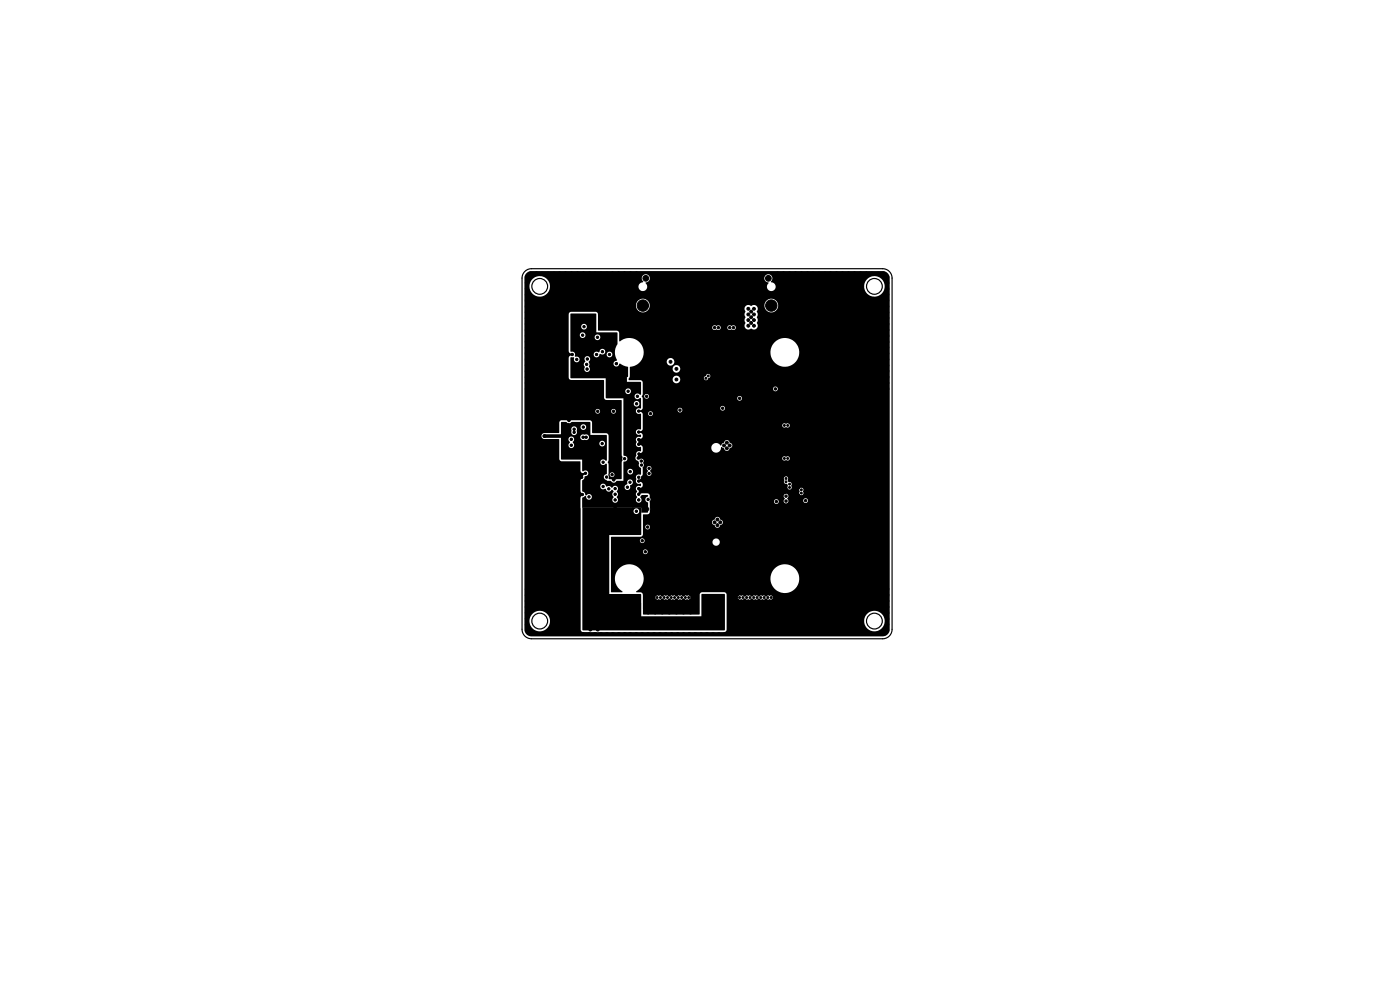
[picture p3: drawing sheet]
<svg xmlns="http://www.w3.org/2000/svg" width="297mm" height="210mm" viewBox="0 0 297 210" stroke-linecap="round" stroke-linejoin="round" font-family="sans-serif">
<g fill="#000" stroke="#000" stroke-width=".21">
<circle cx="111.8" cy="58.7" r=".3"/>
<circle cx="112.5" cy="58" r=".3"/>
<circle cx="113.7" cy="58" r=".3"/>
<circle cx="115" cy="58" r=".3"/>
<circle cx="116.2" cy="58" r=".3"/>
<circle cx="117.5" cy="58" r=".3"/>
<circle cx="118.7" cy="58" r=".3"/>
<circle cx="120" cy="58" r=".3"/>
<circle cx="121.2" cy="58" r=".3"/>
<circle cx="122.5" cy="58" r=".3"/>
<circle cx="123.7" cy="58" r=".3"/>
<circle cx="125" cy="58" r=".3"/>
<circle cx="126.2" cy="58" r=".3"/>
<circle cx="127.5" cy="58" r=".3"/>
<circle cx="128.7" cy="58" r=".3"/>
<circle cx="130" cy="58" r=".3"/>
<circle cx="131.2" cy="58" r=".3"/>
<circle cx="132.5" cy="58" r=".3"/>
<circle cx="133.7" cy="58" r=".3"/>
<circle cx="135" cy="58" r=".3"/>
<circle cx="137" cy="59" r=".6"/>
<circle cx="142" cy="58.4" r=".25"/>
<circle cx="142.8" cy="58.4" r=".25"/>
<circle cx="145.2" cy="58.4" r=".25"/>
<circle cx="146" cy="58.4" r=".25"/>
<circle cx="148.4" cy="58.4" r=".25"/>
<circle cx="149.2" cy="58.4" r=".25"/>
<circle cx="151.6" cy="58.4" r=".25"/>
<circle cx="152.4" cy="58.4" r=".25"/>
<circle cx="154.8" cy="58.4" r=".25"/>
<circle cx="155.6" cy="58.4" r=".25"/>
<circle cx="163" cy="59" r=".6"/>
<circle cx="165" cy="58" r=".3"/>
<circle cx="166.2" cy="58" r=".3"/>
<circle cx="167.5" cy="58" r=".3"/>
<circle cx="168.7" cy="58" r=".3"/>
<circle cx="170" cy="58" r=".3"/>
<circle cx="171.2" cy="58" r=".3"/>
<circle cx="172.5" cy="58" r=".3"/>
<circle cx="173.7" cy="58" r=".3"/>
<circle cx="175" cy="58" r=".3"/>
<circle cx="176.2" cy="58" r=".3"/>
<circle cx="177.5" cy="58" r=".3"/>
<circle cx="178.7" cy="58" r=".3"/>
<circle cx="180" cy="58" r=".3"/>
<circle cx="181.2" cy="58" r=".3"/>
<circle cx="182.5" cy="58" r=".3"/>
<circle cx="183.7" cy="58" r=".3"/>
<circle cx="185" cy="58" r=".3"/>
<circle cx="186.2" cy="58" r=".3"/>
<circle cx="187.5" cy="58" r=".3"/>
<circle cx="188.3" cy="58.7" r=".31"/>
<circle cx="111.7" cy="70" r=".3"/>
<circle cx="111.7" cy="60" r=".3"/>
<circle cx="111.7" cy="65" r=".3"/>
<circle cx="111.7" cy="78.8" r=".3"/>
<circle cx="111.7" cy="68.8" r=".3"/>
<circle cx="111.7" cy="73.8" r=".3"/>
<circle cx="111.7" cy="80" r=".3"/>
<circle cx="111.7" cy="75" r=".3"/>
<circle cx="111.8" cy="63.7" r=".3"/>
<circle cx="111.8" cy="66.3" r=".3"/>
<circle cx="111.8" cy="71.3" r=".3"/>
<circle cx="111.8" cy="77.5" r=".3"/>
<circle cx="111.8" cy="61.3" r=".3"/>
<circle cx="111.8" cy="76.3" r=".3"/>
<circle cx="111.8" cy="67.5" r=".31"/>
<circle cx="111.8" cy="72.5" r=".31"/>
<circle cx="111.8" cy="62.5" r=".31"/>
<circle cx="121.4" cy="75.2" r=".25"/>
<circle cx="121.7" cy="77.3" r=".3"/>
<circle cx="122" cy="71.1" r=".3"/>
<circle cx="122.3" cy="76.3" r=".25"/>
<circle cx="122.8" cy="67.5" r=".31"/>
<circle cx="123.6" cy="71.1" r=".25"/>
<circle cx="123.9" cy="69.3" r=".25"/>
<circle cx="124.4" cy="77.3" r=".25"/>
<circle cx="124.5" cy="78.3" r=".25"/>
<circle cx="124.6" cy="76.1" r=".25"/>
<circle cx="126.5" cy="75.2" r=".25"/>
<circle cx="126.7" cy="71.6" r=".25"/>
<circle cx="127.8" cy="74.6" r=".25"/>
<circle cx="128.1" cy="71.1" r=".3"/>
<circle cx="129.3" cy="68.8" r=".25"/>
<circle cx="129.3" cy="75.2" r=".25"/>
<circle cx="130.8" cy="77.1" r=".25"/>
<circle cx="131.8" cy="79.1" r=".3"/>
<circle cx="136.4" cy="64.8" r="1.21"/>
<circle cx="138.6" cy="79" r=".25"/>
<circle cx="139.2" cy="79.5" r=".25"/>
<circle cx="139.2" cy="78.4" r=".25"/>
<circle cx="140.3" cy="76.9" r=".25"/>
<circle cx="140.4" cy="63" r=".25"/>
<circle cx="141.2" cy="63" r=".25"/>
<circle cx="142.3" cy="76.8" r=".3"/>
<circle cx="143.5" cy="78.3" r=".3"/>
<circle cx="143.6" cy="63" r=".25"/>
<circle cx="144.4" cy="63" r=".25"/>
<circle cx="145" cy="73.2" r=".25"/>
<circle cx="145" cy="72" r=".25"/>
<circle cx="145.8" cy="72.6" r=".25"/>
<circle cx="145.8" cy="73.8" r=".25"/>
<circle cx="146.6" cy="73.2" r=".25"/>
<circle cx="146.8" cy="63" r=".25"/>
<circle cx="147.6" cy="71.2" r=".25"/>
<circle cx="147.6" cy="63" r=".25"/>
<circle cx="150" cy="63" r=".25"/>
<circle cx="150.2" cy="79.8" r=".2"/>
<circle cx="150.3" cy="79" r=".2"/>
<circle cx="150.8" cy="79.2" r=".2"/>
<circle cx="150.8" cy="63" r=".25"/>
<circle cx="151" cy="79.7" r=".2"/>
<circle cx="151.6" cy="69.5" r=".25"/>
<circle cx="152.4" cy="69.5" r=".25"/>
<circle cx="153.2" cy="63" r=".25"/>
<circle cx="154" cy="63" r=".25"/>
<circle cx="154.8" cy="69.5" r=".25"/>
<circle cx="155.6" cy="69.5" r=".25"/>
<circle cx="156.4" cy="63" r=".25"/>
<circle cx="157.2" cy="63" r=".25"/>
<circle cx="158.7" cy="66.7" r=".3"/>
<circle cx="158.7" cy="67.9" r=".31"/>
<circle cx="158.7" cy="69.1" r=".31"/>
<circle cx="158.8" cy="65.5" r=".31"/>
<circle cx="159.3" cy="67.3" r=".3"/>
<circle cx="159.3" cy="66.1" r=".31"/>
<circle cx="159.3" cy="68.5" r=".31"/>
<circle cx="159.6" cy="63" r=".25"/>
<circle cx="159.9" cy="66.7" r=".3"/>
<circle cx="160" cy="69.1" r=".3"/>
<circle cx="160" cy="67.9" r=".3"/>
<circle cx="160" cy="65.5" r=".3"/>
<circle cx="163.6" cy="64.8" r="1.2"/>
<circle cx="188.2" cy="80" r=".3"/>
<circle cx="188.2" cy="60" r=".3"/>
<circle cx="188.2" cy="65" r=".3"/>
<circle cx="188.2" cy="73.8" r=".3"/>
<circle cx="188.2" cy="75" r=".3"/>
<circle cx="188.2" cy="78.8" r=".3"/>
<circle cx="188.2" cy="70" r=".3"/>
<circle cx="188.2" cy="68.8" r=".3"/>
<circle cx="188.3" cy="63.7" r=".31"/>
<circle cx="188.3" cy="76.3" r=".31"/>
<circle cx="188.3" cy="61.3" r=".31"/>
<circle cx="188.3" cy="71.3" r=".31"/>
<circle cx="188.3" cy="77.5" r=".31"/>
<circle cx="188.3" cy="66.3" r=".31"/>
<circle cx="188.3" cy="67.5" r=".31"/>
<circle cx="188.3" cy="72.5" r=".31"/>
<circle cx="188.3" cy="62.5" r=".31"/>
<circle cx="111.8" cy="81.3" r=".3"/>
<circle cx="111.8" cy="82.5" r=".3"/>
<circle cx="115.5" cy="92.5" r=".3"/>
<circle cx="120.6" cy="90.2" r=".3"/>
<circle cx="120.7" cy="89.2" r=".25"/>
<circle cx="121.2" cy="93.2" r=".25"/>
<circle cx="121.2" cy="94.4" r=".25"/>
<circle cx="121.8" cy="91" r=".25"/>
<circle cx="121.8" cy="91.7" r=".25"/>
<circle cx="122.9" cy="95.4" r=".3"/>
<circle cx="123.4" cy="88.4" r=".25"/>
<circle cx="123.7" cy="92.7" r=".25"/>
<circle cx="123.7" cy="90.6" r=".25"/>
<circle cx="124.1" cy="88.5" r=".25"/>
<circle cx="124.4" cy="92.7" r=".25"/>
<circle cx="126.8" cy="87.3" r=".25"/>
<circle cx="127.8" cy="94.1" r=".25"/>
<circle cx="128" cy="98" r=".25"/>
<circle cx="130.1" cy="87.3" r=".25"/>
<circle cx="130.4" cy="88.3" r=".25"/>
<circle cx="130.5" cy="95.7" r=".25"/>
<circle cx="130.5" cy="93.3" r=".25"/>
<circle cx="130.5" cy="94.4" r=".25"/>
<circle cx="130.5" cy="97.5" r=".25"/>
<circle cx="130.5" cy="99.4" r=".25"/>
<circle cx="130.5" cy="92" r=".25"/>
<circle cx="132.5" cy="97.3" r=".25"/>
<circle cx="133.3" cy="83" r=".25"/>
<circle cx="133.4" cy="89.6" r=".25"/>
<circle cx="133.4" cy="90.4" r=".25"/>
<circle cx="135.1" cy="85.6" r=".25"/>
<circle cx="135.2" cy="84.1" r=".25"/>
<circle cx="135.4" cy="97.1" r=".25"/>
<circle cx="135.5" cy="87.2" r=".25"/>
<circle cx="135.5" cy="91.7" r=".25"/>
<circle cx="135.5" cy="93.3" r=".25"/>
<circle cx="135.5" cy="94.3" r=".25"/>
<circle cx="135.5" cy="96.3" r=".25"/>
<circle cx="136.1" cy="97.8" r=".25"/>
<circle cx="136.1" cy="98.7" r=".25"/>
<circle cx="137.2" cy="84.1" r=".25"/>
<circle cx="137.7" cy="99.3" r=".25"/>
<circle cx="138" cy="87.7" r=".25"/>
<circle cx="138.6" cy="80" r=".25"/>
<circle cx="139.2" cy="80.6" r=".25"/>
<circle cx="141.1" cy="84.3" r=".25"/>
<circle cx="141.1" cy="85.1" r=".25"/>
<circle cx="143.5" cy="80.5" r=".3"/>
<circle cx="144.2" cy="87" r=".25"/>
<circle cx="144.8" cy="95.2" r=".25"/>
<circle cx="147.1" cy="81.5" r=".25"/>
<circle cx="147.9" cy="93.3" r=".3"/>
<circle cx="148" cy="96.5" r=".25"/>
<circle cx="148" cy="95.7" r=".25"/>
<circle cx="149" cy="80.3" r=".2"/>
<circle cx="149.2" cy="80.7" r=".2"/>
<circle cx="149.3" cy="84.4" r=".3"/>
<circle cx="149.6" cy="95" r=".3"/>
<circle cx="149.7" cy="81" r=".2"/>
<circle cx="149.8" cy="80.2" r=".2"/>
<circle cx="149.8" cy="92.3" r=".31"/>
<circle cx="152" cy="92.5" r=".3"/>
<circle cx="152.1" cy="84.4" r=".3"/>
<circle cx="153.3" cy="86.6" r=".25"/>
<circle cx="153.6" cy="94.5" r=".3"/>
<circle cx="154.2" cy="95.1" r=".3"/>
<circle cx="154.2" cy="93.9" r=".31"/>
<circle cx="154.8" cy="94.5" r=".31"/>
<circle cx="156" cy="89.2" r=".25"/>
<circle cx="156.3" cy="91.8" r=".31"/>
<circle cx="156.9" cy="84.5" r=".25"/>
<circle cx="157" cy="90.4" r=".25"/>
<circle cx="158" cy="89.2" r=".25"/>
<circle cx="162.8" cy="89.2" r=".25"/>
<circle cx="163.8" cy="90.5" r=".25"/>
<circle cx="164" cy="98.8" r=".25"/>
<circle cx="164.2" cy="86.6" r=".25"/>
<circle cx="164.5" cy="95.2" r=".25"/>
<circle cx="164.5" cy="91.8" r=".25"/>
<circle cx="164.5" cy="92.8" r=".25"/>
<circle cx="164.5" cy="82.5" r=".25"/>
<circle cx="164.5" cy="94" r=".25"/>
<circle cx="164.5" cy="88" r=".25"/>
<circle cx="166.2" cy="89.3" r=".2"/>
<circle cx="166.2" cy="96.2" r=".2"/>
<circle cx="166.4" cy="90.3" r=".2"/>
<circle cx="166.4" cy="97.3" r=".2"/>
<circle cx="167.1" cy="90.2" r=".2"/>
<circle cx="167.1" cy="97.2" r=".2"/>
<circle cx="167.3" cy="89.5" r=".2"/>
<circle cx="167.4" cy="98.5" r=".2"/>
<circle cx="167.5" cy="91" r=".2"/>
<circle cx="167.6" cy="99" r=".25"/>
<circle cx="169.5" cy="95.2" r=".25"/>
<circle cx="169.5" cy="91.7" r=".25"/>
<circle cx="169.5" cy="97.7" r=".25"/>
<circle cx="169.5" cy="92.8" r=".25"/>
<circle cx="169.5" cy="89.2" r=".25"/>
<circle cx="169.5" cy="90.4" r=".25"/>
<circle cx="169.5" cy="96.4" r=".25"/>
<circle cx="169.5" cy="94" r=".25"/>
<circle cx="169.5" cy="88" r=".25"/>
<circle cx="188.3" cy="82.5" r=".31"/>
<circle cx="188.3" cy="81.3" r=".31"/>
<circle cx="121.1" cy="104" r=".25"/>
<circle cx="121.1" cy="103.3" r=".25"/>
<circle cx="121.1" cy="102.5" r=".25"/>
<circle cx="122.1" cy="104.9" r=".25"/>
<circle cx="122.1" cy="101.6" r=".25"/>
<circle cx="123.4" cy="101.2" r=".25"/>
<circle cx="123.5" cy="104.9" r=".25"/>
<circle cx="124.2" cy="100.4" r=".25"/>
<circle cx="125" cy="105.4" r=".25"/>
<circle cx="125.9" cy="100.4" r=".31"/>
<circle cx="126" cy="106.4" r=".31"/>
<circle cx="127.9" cy="103.2" r=".25"/>
<circle cx="128.7" cy="101.2" r=".25"/>
<circle cx="129.1" cy="103.7" r=".25"/>
<circle cx="129.2" cy="106.3" r=".31"/>
<circle cx="129.2" cy="109.3" r=".31"/>
<circle cx="129.8" cy="110.4" r=".3"/>
<circle cx="129.8" cy="100.7" r=".25"/>
<circle cx="130.2" cy="101.8" r=".25"/>
<circle cx="130.5" cy="103.7" r=".25"/>
<circle cx="130.5" cy="104.9" r=".25"/>
<circle cx="130.5" cy="106" r=".25"/>
<circle cx="130.5" cy="107.5" r=".3"/>
<circle cx="131.8" cy="106.9" r=".31"/>
<circle cx="131.8" cy="108.3" r=".31"/>
<circle cx="133.1" cy="103.4" r=".25"/>
<circle cx="133.6" cy="102.3" r=".25"/>
<circle cx="133.7" cy="100" r=".25"/>
<circle cx="133.9" cy="109.3" r=".31"/>
<circle cx="134.3" cy="107.3" r=".3"/>
<circle cx="135" cy="108.4" r=".25"/>
<circle cx="135.5" cy="101.3" r=".25"/>
<circle cx="135.5" cy="103.7" r=".25"/>
<circle cx="135.5" cy="104.9" r=".25"/>
<circle cx="135.5" cy="106" r=".25"/>
<circle cx="135.5" cy="102" r=".25"/>
<circle cx="136.2" cy="114.7" r=".25"/>
<circle cx="136.9" cy="117.1" r=".25"/>
<circle cx="137.4" cy="108" r=".3"/>
<circle cx="137.4" cy="111.8" r=".25"/>
<circle cx="137.5" cy="106" r=".25"/>
<circle cx="137.7" cy="100.4" r=".25"/>
<circle cx="144.6" cy="101.2" r=".25"/>
<circle cx="144.8" cy="103.8" r=".25"/>
<circle cx="145" cy="105" r=".25"/>
<circle cx="145" cy="106" r=".25"/>
<circle cx="145" cy="114.8" r=".25"/>
<circle cx="145.2" cy="112.8" r=".25"/>
<circle cx="145.2" cy="113.8" r=".25"/>
<circle cx="145.4" cy="107" r=".25"/>
<circle cx="145.4" cy="108.6" r=".25"/>
<circle cx="145.4" cy="110.8" r=".25"/>
<circle cx="147.4" cy="117" r=".25"/>
<circle cx="147.8" cy="100" r=".25"/>
<circle cx="151.6" cy="110.8" r=".3"/>
<circle cx="152.2" cy="111.4" r=".3"/>
<circle cx="152.2" cy="110.2" r=".3"/>
<circle cx="152.8" cy="110.8" r=".3"/>
<circle cx="162.9" cy="101.5" r=".25"/>
<circle cx="164.6" cy="104" r=".25"/>
<circle cx="164.7" cy="106.4" r=".25"/>
<circle cx="166.2" cy="100" r=".25"/>
<circle cx="166.4" cy="100.8" r=".2"/>
<circle cx="166.5" cy="104.4" r=".25"/>
<circle cx="166.7" cy="103.8" r=".2"/>
<circle cx="166.7" cy="105.2" r=".25"/>
<circle cx="166.7" cy="106.3" r=".25"/>
<circle cx="166.8" cy="102.2" r=".2"/>
<circle cx="166.8" cy="101.5" r=".2"/>
<circle cx="167.5" cy="102.7" r=".2"/>
<circle cx="167.5" cy="103.4" r=".2"/>
<circle cx="167.5" cy="104.2" r=".2"/>
<circle cx="167.5" cy="101.2" r=".2"/>
<circle cx="167.7" cy="104.8" r=".25"/>
<circle cx="169.4" cy="105" r=".2"/>
<circle cx="169.4" cy="103.5" r=".2"/>
<circle cx="169.4" cy="100.2" r=".25"/>
<circle cx="169.5" cy="102.7" r=".25"/>
<circle cx="169.5" cy="102" r=".25"/>
<circle cx="170" cy="103.1" r=".2"/>
<circle cx="170" cy="105.4" r=".2"/>
<circle cx="170" cy="104.6" r=".2"/>
<circle cx="170" cy="103.9" r=".2"/>
<circle cx="170.9" cy="106.2" r=".25"/>
<circle cx="173.8" cy="106.2" r=".25"/>
<circle cx="180.2" cy="105" r="2.9"/>
<circle cx="111.7" cy="132.5" r=".3"/>
<circle cx="111.7" cy="127.5" r=".3"/>
<circle cx="111.8" cy="126.2" r=".3"/>
<circle cx="111.8" cy="128.8" r=".3"/>
<circle cx="111.8" cy="133.8" r=".3"/>
<circle cx="111.8" cy="131.2" r=".3"/>
<circle cx="111.8" cy="125" r=".31"/>
<circle cx="111.8" cy="130" r=".31"/>
<circle cx="112.5" cy="134.5" r=".3"/>
<circle cx="113.7" cy="134.5" r=".3"/>
<circle cx="115" cy="134.5" r=".3"/>
<circle cx="116.2" cy="134.5" r=".3"/>
<circle cx="117.5" cy="134.5" r=".3"/>
<circle cx="118.7" cy="134.5" r=".3"/>
<circle cx="120" cy="134.5" r=".3"/>
<circle cx="121.2" cy="134.5" r=".3"/>
<circle cx="122.5" cy="134.5" r=".3"/>
<circle cx="123.7" cy="134.5" r=".3"/>
<circle cx="125" cy="134.5" r=".3"/>
<circle cx="125.2" cy="133.6" r=".3"/>
<circle cx="126.2" cy="134.5" r=".3"/>
<circle cx="126.8" cy="133.6" r=".3"/>
<circle cx="127.5" cy="134.5" r=".3"/>
<circle cx="128.7" cy="134.5" r=".3"/>
<circle cx="130" cy="134.5" r=".3"/>
<circle cx="131.2" cy="134.5" r=".3"/>
<circle cx="132.5" cy="134.5" r=".3"/>
<circle cx="133.7" cy="134.5" r=".3"/>
<circle cx="135" cy="134.5" r=".3"/>
<circle cx="135.5" cy="126.9" r=".31"/>
<circle cx="136.3" cy="134.5" r=".3"/>
<circle cx="137.5" cy="130" r=".25"/>
<circle cx="137.5" cy="134.5" r=".3"/>
<circle cx="138.7" cy="134.5" r=".3"/>
<circle cx="138.7" cy="126.8" r=".2"/>
<circle cx="139" cy="130" r=".25"/>
<circle cx="139" cy="127.2" r=".2"/>
<circle cx="139" cy="126.2" r=".2"/>
<circle cx="139.4" cy="126.7" r=".2"/>
<circle cx="140" cy="134.5" r=".3"/>
<circle cx="140.1" cy="126.7" r=".2"/>
<circle cx="140.5" cy="130" r=".25"/>
<circle cx="140.5" cy="126.2" r=".2"/>
<circle cx="140.5" cy="127.2" r=".2"/>
<circle cx="140.9" cy="126.7" r=".2"/>
<circle cx="141.3" cy="134.5" r=".3"/>
<circle cx="141.6" cy="126.7" r=".2"/>
<circle cx="142" cy="130" r=".25"/>
<circle cx="142" cy="127.2" r=".2"/>
<circle cx="142" cy="126.2" r=".2"/>
<circle cx="142.4" cy="126.7" r=".2"/>
<circle cx="142.5" cy="134.5" r=".3"/>
<circle cx="143.1" cy="126.7" r=".2"/>
<circle cx="143.5" cy="130" r=".25"/>
<circle cx="143.5" cy="127.2" r=".2"/>
<circle cx="143.5" cy="126.2" r=".2"/>
<circle cx="143.7" cy="134.5" r=".3"/>
<circle cx="143.9" cy="126.7" r=".2"/>
<circle cx="144.6" cy="126.7" r=".2"/>
<circle cx="145" cy="134.5" r=".3"/>
<circle cx="145" cy="130" r=".25"/>
<circle cx="145" cy="126.2" r=".2"/>
<circle cx="145" cy="127.2" r=".2"/>
<circle cx="145.4" cy="126.7" r=".2"/>
<circle cx="146.1" cy="126.7" r=".2"/>
<circle cx="146.3" cy="134.5" r=".3"/>
<circle cx="146.5" cy="130" r=".25"/>
<circle cx="146.5" cy="127.2" r=".2"/>
<circle cx="146.5" cy="126.2" r=".2"/>
<circle cx="146.7" cy="126.8" r=".2"/>
<circle cx="147.5" cy="134.5" r=".3"/>
<circle cx="148.7" cy="134.5" r=".3"/>
<circle cx="149.5" cy="126.6" r=".3"/>
<circle cx="150" cy="134.5" r=".3"/>
<circle cx="151.2" cy="134.5" r=".3"/>
<circle cx="152.5" cy="134.5" r=".3"/>
<circle cx="152.9" cy="127.2" r=".3"/>
<circle cx="153.7" cy="134.5" r=".3"/>
<circle cx="155" cy="134.5" r=".3"/>
<circle cx="155" cy="130" r=".25"/>
<circle cx="156.2" cy="126.8" r=".2"/>
<circle cx="156.2" cy="134.5" r=".3"/>
<circle cx="156.5" cy="130" r=".25"/>
<circle cx="156.5" cy="126.2" r=".2"/>
<circle cx="156.5" cy="127.2" r=".2"/>
<circle cx="156.9" cy="126.7" r=".2"/>
<circle cx="157.5" cy="134.5" r=".3"/>
<circle cx="157.6" cy="126.7" r=".2"/>
<circle cx="158" cy="130" r=".25"/>
<circle cx="158" cy="127.2" r=".2"/>
<circle cx="158" cy="126.2" r=".2"/>
<circle cx="158.4" cy="126.7" r=".2"/>
<circle cx="158.7" cy="134.5" r=".3"/>
<circle cx="159.1" cy="126.7" r=".2"/>
<circle cx="159.5" cy="130" r=".25"/>
<circle cx="159.5" cy="127.2" r=".2"/>
<circle cx="159.5" cy="126.2" r=".2"/>
<circle cx="159.9" cy="126.7" r=".2"/>
<circle cx="160" cy="134.5" r=".3"/>
<circle cx="160.6" cy="126.7" r=".2"/>
<circle cx="161" cy="130" r=".25"/>
<circle cx="161" cy="126.2" r=".2"/>
<circle cx="161" cy="127.2" r=".2"/>
<circle cx="161.3" cy="134.5" r=".3"/>
<circle cx="161.4" cy="126.7" r=".2"/>
<circle cx="162.1" cy="126.7" r=".2"/>
<circle cx="162.5" cy="134.5" r=".3"/>
<circle cx="162.5" cy="130" r=".25"/>
<circle cx="162.5" cy="127.2" r=".2"/>
<circle cx="162.5" cy="126.2" r=".2"/>
<circle cx="162.9" cy="126.7" r=".2"/>
<circle cx="163.6" cy="126.7" r=".2"/>
<circle cx="163.7" cy="134.5" r=".3"/>
<circle cx="164" cy="126.2" r=".2"/>
<circle cx="164" cy="127.2" r=".2"/>
<circle cx="164" cy="130" r=".25"/>
<circle cx="164.3" cy="126.8" r=".2"/>
<circle cx="165" cy="134.5" r=".3"/>
<circle cx="166.2" cy="134.5" r=".3"/>
<circle cx="167.5" cy="134.5" r=".3"/>
<circle cx="168.7" cy="134.5" r=".3"/>
<circle cx="170" cy="134.5" r=".3"/>
<circle cx="171.2" cy="134.5" r=".3"/>
<circle cx="172.5" cy="134.5" r=".3"/>
<circle cx="173.7" cy="134.5" r=".3"/>
<circle cx="175" cy="134.5" r=".3"/>
<circle cx="176.2" cy="134.5" r=".3"/>
<circle cx="177.5" cy="134.5" r=".3"/>
<circle cx="178.7" cy="134.5" r=".3"/>
<circle cx="180" cy="134.5" r=".3"/>
<circle cx="181.2" cy="134.5" r=".3"/>
<circle cx="182.5" cy="134.5" r=".31"/>
<circle cx="183.7" cy="134.5" r=".3"/>
<circle cx="185" cy="134.5" r=".3"/>
<circle cx="186.2" cy="134.5" r=".3"/>
<circle cx="187.5" cy="134.5" r=".31"/>
<circle cx="188.2" cy="132.5" r=".3"/>
<circle cx="188.2" cy="127.5" r=".3"/>
<circle cx="188.3" cy="126.2" r=".31"/>
<circle cx="188.3" cy="133.8" r=".31"/>
<circle cx="188.3" cy="128.8" r=".31"/>
<circle cx="188.3" cy="131.2" r=".31"/>
<circle cx="188.3" cy="125" r=".31"/>
<circle cx="188.3" cy="130" r=".31"/>
</g>
<path d="M120.5 90.2v1.3l-1 1h-4" fill="none" stroke="#000" stroke-width=".76"/>
<g fill="#000">
<path d="M111.6 58l.5-.4 .7-.1h74.4a1.5 1.5 0 0 1 1.5 1.5v74.5a1.5 1.5 0 0 1-1.5 1.5h-74.5a1.5 1.5 0 0 1-1.4-1.5v-1.9h1a2.18 2.18 0 0 0 3.1 2.1 2.18 2.18 0 0 0 .5-3.7 2.18 2.18 0 0 0-3.5 1.3l-.1 .3h-1v-39.2h3.6a.63 .63 0 0 0 .5 .7l3.2 .1 .1 4.4 .5 .3h3.9v1.9a.7 .7 0 0 0 1.2 .4l.1 .2-.1 .2a.77 .77 0 0 0-.8 .9l-.4 .5 .1 2.3 .6 .6-.5 .5-.2 .3 .1 27.9 .2 .4 30.2 .1 .4-.2 .1-.3v-2h29.2a2.18 2.18 0 0 0 3.1 2.1 2.18 2.18 0 0 0 .5-3.7 2.18 2.18 0 0 0-3.5 1.3l-.1 .3h-29.2v-4.9h2.3a.57 .57 0 0 0 .9 .4h5.9a.48 .48 0 0 0 .7 .1 .48 .48 0 0 0 0-.7 .48 .48 0 0 0-.6-.1l-.3-.1-.5 .2-.3-.2-.4 .1-.5-.1-.3 .2-.3-.2-.4 .1-.5-.1-.3 .2-.3-.2-.4 .1-.5-.1-.3 .2-.3-.2-.5 .1a.46 .46 0 0 0-.8 .3h-2.3v-.8l-.4-.3h-4.8l-.3 .2-.2 .4v4.2h-11.9l-.1-3.7h2.5a.57 .57 0 0 0 .9 .4h5.9a.48 .48 0 0 0 .7 .1 .48 .48 0 0 0 0-.7 .48 .48 0 0 0-.6-.1l-.3-.1-.5 .2-.3-.2-.4 .1-.5-.1-.3 .2-.3-.2-.4 .1-.5-.1-.3 .2-.3-.2-.4 .1-.5-.1-.3 .2-.3-.2-.5 .1a.46 .46 0 0 0-.8 .3h-2.5l-.2-.9-.3-.1-.9-.1v-.2a3.1 3.1 0 0 0 1.6-2.8h26.8v.3a3.1 3.1 0 0 0 4.7 2.5 3.1 3.1 0 0 0 0-5.3 3.1 3.1 0 0 0-4.7 2.5h-26.8l-.1-.4a3.1 3.1 0 0 0-4.9-1.9 3.1 3.1 0 0 0 .5 5.2l-2.5 .1v-8.6h6.8v.1a.5 .5 0 0 0 .8 .4 .5 .5 0 0 0 0-.9 .5 .5 0 0 0-.8 .4h-6.8v-2.4h6.1l.1 .3a.5 .5 0 0 0 .4 .3 .5 .5 0 0 0 .5-.3h14.4v.2a.78 .78 0 0 0 1.2 .6 .78 .78 0 0 0 0-1.4 .78 .78 0 0 0-1.2 .6h-14.4a.5 .5 0 0 0-.3-.7 .5 .5 0 0 0-.7 .4h-6.1v-.6l.1-.1 6.3-.1 .4-.4v-1.7h.5v.2a.5 .5 0 0 0 .8 .3 .5 .5 0 0 0 0-.8 .5 .5 0 0 0-.8 .3h-.5v-.8h14.6l.2 .2 .3 .3a.68 .68 0 0 0 .7 .6 .68 .68 0 0 0 .7-.6 .64 .64 0 0 0 .4-.7 .64 .64 0 0 0-.5-.6 .63 .63 0 0 0-.7-.4 .63 .63 0 0 0-.6 .5l-.3 .3-.2 .4h-14.6v-1.7l1.1-.1 .3-.3 .1-.7-.1-1.8h26.4a.51 .51 0 0 0 .6 .6 .51 .51 0 0 0 .3-.8 .51 .51 0 0 0-.9 .2h-26.4l.2-.4-.2-.4 .1-.3h28.3l.3 .6a.51 .51 0 0 0-.3 .6 .51 .51 0 0 0 .7 .3 .51 .51 0 0 0 .3-.6h3.2v.2a.5 .5 0 0 0 .8 .3 .5 .5 0 0 0 0-.8 .5 .5 0 0 0-.8 .3h-3.2l-.2-.3a.57 .57 0 0 0 .2-.7 .57 .57 0 0 0-.6-.3l-.4 .4h-28.3l-.2-.4-.3-.1h-1.3l-.6 .4-.2-.3a.81 .81 0 0 0 0-1.2l.3-.2a.53 .53 0 0 0 .8-.5l-.2-.6h-.8l-.1-.2 .1-.3 .3-.1 .3-.3h30.3l.1 .4a.57 .57 0 0 0 0 .7 .57 .57 0 0 0 .6 .2l.1 .4a.45 .45 0 0 0 0 .5 .45 .45 0 0 0 .5 .2h1.9l.1 .4a.48 .48 0 0 0 0 .7 .48 .48 0 0 0 .6 0 .48 .48 0 0 0 .1-.6 .47 .47 0 0 0-.1-.8 .47 .47 0 0 0-.7 .3h-1.8a.46 .46 0 0 0 .2-.7 .57 .57 0 0 0 0-.7 .57 .57 0 0 0-.7-.2l-.1-.3a.49 .49 0 0 0-.1-.8 .49 .49 0 0 0-.7 .3h-30.3v-.3l.3-.5v-1.3h.9l.3 .6a.55 .55 0 0 0-.2 .9 .55 .55 0 0 0 .9-.1 .55 .55 0 0 0-.3-.8 .53 .53 0 0 0 .2-.9 .53 .53 0 0 0-.9 .3h-.9v-.2a.72 .72 0 0 0 .2-1 .55 .55 0 0 0-.2-.7 .55 .55 0 0 0-.8 .1l-.3-.3h30.7a.57 .57 0 0 0 .9 .4 .45 .45 0 0 0 .6 0 .45 .45 0 0 0 0-.7 .45 .45 0 0 0-.6 0h-.1a.46 .46 0 0 0-.8 .3h-30.7l.2-.5-.1-.5 .2-.1a.65 .65 0 0 0 .9-.5v-.7h14.5a1.07 1.07 0 0 0 1.1 1.1 1.07 1.07 0 0 0 1-1.2l.5 .3a.67 .67 0 0 0 .7 .6 .67 .67 0 0 0 .7-.6 .64 .64 0 0 0 .4-.7 .64 .64 0 0 0-.5-.6 .63 .63 0 0 0-.7-.4 .63 .63 0 0 0-.6 .5l-.2 .2-.4 .4a1.07 1.07 0 0 0-1.1-.5 1.07 1.07 0 0 0-.9 .9h-14.5l-.1-.1a.8 .8 0 0 0-.9-.3l-.1-.3 .1-.5-.1-.5 .1-.2 .3 .1a.53 .53 0 0 0 .7-.6l-.3-.6-.8-.1v-.3l.3-.1a.53 .53 0 0 0 .8-.5v-.7h29.5a.57 .57 0 0 0 .9 .4 .45 .45 0 0 0 .6 0 .45 .45 0 0 0 0-.7 .45 .45 0 0 0-.6 0h-.1a.46 .46 0 0 0-.8 .3h-29.5l-.1-2.5h1.2v.1a.5 .5 0 0 0 .8 .4 .5 .5 0 0 0 0-.9 .5 .5 0 0 0-.8 .4h-1.2a.71 .71 0 0 0-.9-.3l-.1-.2 .2-.2 8.2-.1v.2a.5 .5 0 0 0 .9 .3 .5 .5 0 0 0-.2-.9h8.4v.2a.5 .5 0 0 0 .8 .3 .5 .5 0 0 0 0-.8 .5 .5 0 0 0-.8 .3h-8.4a.5 .5 0 0 0-.7 .4h-7.6l.3-.4v-1.9l-.3-.6h.6v.3a.5 .5 0 0 0 .8 .1h18.9v.2a.5 .5 0 0 0 .8 .3 .5 .5 0 0 0 0-.8 .5 .5 0 0 0-.8 .3h-18.8a.5 .5 0 0 0-.2-.8 .5 .5 0 0 0-.7 .4h-.6l.2-.3 .1-1.3h27.6v.2a.5 .5 0 0 0 .8 .3 .5 .5 0 0 0 0-.8 .5 .5 0 0 0-.8 .3h-27.6v-1.3l-.3-.4-2.6-.1-.1-.2h9.3v.2a.81 .81 0 0 0 1 .7 .81 .81 0 0 0 .5-1.1h5.1v.1a.52 .52 0 0 0 .5 .4 .52 .52 0 0 0 .5-.5 .46 .46 0 0 0 .4-.5 .46 .46 0 0 0-.4-.4 .46 .46 0 0 0-.5 .4l-.5 .5-5.1-.1a.81 .81 0 0 0-.8-.4 .81 .81 0 0 0-.7 .7h-9.3l.2-.6v-1.6h9.1a.81 .81 0 0 0 1.1 .8 .81 .81 0 0 0 .3-1.3 .81 .81 0 0 0-1.4 .3v.2h-9.1l.1-.4a3.1 3.1 0 0 0 2.2-1.1h5.5v.1a.81 .81 0 0 0 1.3 .6 .81 .81 0 0 0 0-1.3 .81 .81 0 0 0-1.3 .6h-5.5l.5-1.1 .2-1h26.8v.3a3.1 3.1 0 0 0 4.7 2.5 3.1 3.1 0 0 0 0-5.3 3.1 3.1 0 0 0-4.7 2.5h-26.8l-.1-.4a3.1 3.1 0 0 0-5.1-1.8v-1.8l-.3-.4-4.1-.1-.1-.7h24.2a.62 .62 0 0 0 1 .5 .5 .5 0 0 0 .6 0 .5 .5 0 0 0 .2-.5h1.4v.2a.68 .68 0 0 0 1 .3 .52 .52 0 0 0 .7-.2 .52 .52 0 0 0-.1-.7 .52 .52 0 0 0-.7 .1l-.2-.1a.5 .5 0 0 0-.7 .4h-1.4l-.3-.4h-.8a.5 .5 0 0 0-.7 .4h-24.2v-2.8l-.3-.4-5.5-.1-.3 .2-.2 .4 .1 7.8a1 1 0 0 0 .9 .6 .3 .3 0 0 1-.1 .3 .3 .3 0 0 1-.4 0l-.3 .2-.2 .3v4.2l.3 .4 7.2 .1v3.7l.2 .4 .4 .2h3.2v11.6l.2 .4v.7l-.2 .5v3.5l-1.1 .1-.7 .3-.3-.3-.7-.1 .1-.5-.2-.4 .3-.1v.2a.5 .5 0 0 0 .8 .3 .5 .5 0 0 0 0-.8 .5 .5 0 0 0-.8 .3h-.2v-2.2a.58 .58 0 0 1 0-.8v-5.4l-.5-.3h-2.9l-.1-2.3-.4-.4-3.9-.1-.6 .3-.5-.2h-1.2l-.3 .4-.1 2.3h-3.2l-.4 .2-.1 .3h-3.6v-5.2h15v.2a.5 .5 0 0 0 .6 .3 .5 .5 0 0 0 .4-.5h2.3v.1a.5 .5 0 0 0 .8 .4 .5 .5 0 0 0 0-.9 .5 .5 0 0 0-.8 .4h-2.3l-.3-.4a.5 .5 0 0 0-.7 .4h-15v-22.5h23.6v.2a1.46 1.46 0 0 0 1.2 1.4 1.46 1.46 0 0 0 1.6-.9h20.2l.2 .6a1.37 1.37 0 0 0 0 1.4 1.02 1.02 0 0 0 .1 1.1 .87 .87 0 0 0 0 1.2 .87 .87 0 0 0 1.2 0 .88 .88 0 0 0 1.2-.1 .88 .88 0 0 0 0-1.2 1.02 1.02 0 0 0-.1-1.1 1.21 1.21 0 0 0 .1-1.3 .81 .81 0 0 0-.5-1.3h2.1v.2a1.46 1.46 0 0 0 2.2 1.2 1.46 1.46 0 0 0 0-2.5 1.46 1.46 0 0 0-2.2 1.1h-2.3l-.5 .2a1.01 1.01 0 0 0-1.5 .5h-20.2a1.46 1.46 0 0 0-1-2 1.46 1.46 0 0 0-1.8 1.3h-23.6v-4.1h1v.3a2.18 2.18 0 0 0 2.2 2 2.18 2.18 0 0 0 2.2-2h18.7l.1 .2a.96 .96 0 0 0 1.5 .4 .96 .96 0 0 0-.1-1.5l.2-.1a.86 .86 0 0 0 .8-.9h24.2v.1a1.06 1.06 0 0 0 1 .9 .96 .96 0 0 0 .1 1.7 .96 .96 0 0 0 1.3-1.1h18.8v.3a2.18 2.18 0 0 0 3.3 1.7 2.18 2.18 0 0 0 0-3.7 2.18 2.18 0 0 0-3.3 1.7h-18.8a1.15 1.15 0 0 0-1-.8 .89 .89 0 0 0 0-1.4 .89 .89 0 0 0-1.4 .6h-24.2l-.1-.2a.89 .89 0 0 0-1.4-.4 .89 .89 0 0 0 .1 1.4l-.1 .1a.92 .92 0 0 0-1 1h-18.7a2.18 2.18 0 0 0-2.1-2.3 2.18 2.18 0 0 0-2.3 2h-1v-1.8zM121.1 66.5h5.3l.1 4h4.4l.1 2.4a3.4 3.4 0 0 0-.1 3.5 .65 .65 0 0 0-.7 .7 .65 .65 0 0 0 .8 .6l.5-.6 1.7 .8v1.9l-.2 .2v1l3 .1v2.5l-.2 .2a.63 .63 0 0 0-.8-.4 .63 .63 0 0 0-.3 .9 .63 .63 0 0 0 .8 .3l.3-.2 .2 .1-.1 2.1a.66 .66 0 0 0-1 .6 .66 .66 0 0 0 1 .5v3.4a.67 .67 0 0 0-1 .6 .67 .67 0 0 0 1 .5l.1 .3-.2 .2a.66 .66 0 0 0-.8 .2 .66 .66 0 0 0 .1 .9 .66 .66 0 0 0-.1 .9 .66 .66 0 0 0 .9 .1v.9a.76 .76 0 0 0-.8 .2 .76 .76 0 0 0-.1 .8 .72 .72 0 0 0 .4 1.2l.2 .3a.93 .93 0 0 0 .4 1.2v1.1l-.2 .2a.69 .69 0 0 0-.8 .2 .69 .69 0 0 0 0 .8 .7 .7 0 0 0 .2 .8 .7 .7 0 0 0 .7 .1l.1 .3-.2 .2a.67 .67 0 0 0-.8 .3 .67 .67 0 0 0 .2 .9l-.1 .1a.78 .78 0 0 0 .1 1.1 .64 .64 0 0 0-.1 .9 .64 .64 0 0 0 .9 0 .64 .64 0 0 0-.2-1l.3-.4h1.3a.27 .27 0 0 1 .1 .4 .27 .27 0 0 1-.4 .1 .68 .68 0 0 0-.2 .7 .68 .68 0 0 0 .6 .4v2l-.2 .1-1.3 .1v-1.1l-12.5 .1v-2.2l.8-.4a.63 .63 0 0 0 .7 .8 .63 .63 0 0 0 .3-1.1 .78 .78 0 0 0-1 .2l-.3-.6-.5-.3v-1.1h3.8a.68 .68 0 0 0 .4 .7 .68 .68 0 0 0 .8-.1 .72 .72 0 0 0 .6 .6 .72 .72 0 0 0 .7-.4l.4 .4a.81 .81 0 0 0 0 1.2 .62 .62 0 0 0-.2 .9 .62 .62 0 0 0 .9 0 .62 .62 0 0 0-.1-.9l.1-.2a.72 .72 0 0 0-.1-1.1 .7 .7 0 0 0 .2-.9h1.5v.1a.61 .61 0 0 0 .8 .5 .61 .61 0 0 0 .4-.8v-.2a.61 .61 0 0 0 .5-.7 .61 .61 0 0 0-.7-.5 .61 .61 0 0 0-.4 .8l-.6 .8-1.6-.1a.73 .73 0 0 0-1.1 .3l-.2-.2a.76 .76 0 0 0-1-.1l-.1-.1a.6 .6 0 0 0-.6-.5 .6 .6 0 0 0-.6 .5h-3.8v-1.2l.4-.3 .1-.5a.67 .67 0 0 0 .8-.9 .67 .67 0 0 0-1.2-.2l-.1-.2v-2.3l-4.5-.1v-4.3h1.6l.3 .8a.61 .61 0 0 0-.2 .9 .61 .61 0 0 0 .9 .1 .61 .61 0 0 0 0-.9h5.5v.2a.61 .61 0 0 0 1 .4 .61 .61 0 0 0 0-1 .61 .61 0 0 0-1 .4h-5.5v-.3a.6 .6 0 0 0-.1-1h1.6v.1a.74 .74 0 0 0 1 .5 .63 .63 0 0 0 .8-.7 .63 .63 0 0 0-1-.4l-.6 .1-.2 .4h-1.6a.6 .6 0 0 0-.9 .4h-1.6v-2.1h2.2v.3a.66 .66 0 0 0 .6 1 .66 .66 0 0 0 .6-1v-.5l-.3-.3h1v.2a.61 .61 0 0 0 1 .4 .61 .61 0 0 0 0-1 .61 .61 0 0 0-1 .4h-1.1a.61 .61 0 0 0-.8 .5h-2.2v-1.4h1.2a.75 .75 0 0 0 1.1-.1h3.9v2.8h3.5v5.3l-.2 .1a.62 .62 0 0 0-.9-.1 .62 .62 0 0 0 0 .9 .61 .61 0 0 0 .8-.1l.3 .1v2.1a.67 .67 0 0 0-.6 .7 .67 .67 0 0 0 .6 .6l.9 .1a.72 .72 0 0 0 .6 .4 .72 .72 0 0 0 .7-.4h1.3v-2h.9v.1a.61 .61 0 0 0 .9 .5 .61 .61 0 0 0 0-1.1 .61 .61 0 0 0-.9 .5h-.9l.1-2.1a.67 .67 0 0 0 .8-.6 .67 .67 0 0 0-.8-.7l-.1-11h2.2a.61 .61 0 0 0 .8 .6 .61 .61 0 0 0 .3-1 .61 .61 0 0 0-1 .2l-.1 .2h-2.2v-1.1h-3.5l-.2-.2v-1.4h4.1a.61 .61 0 0 0 .8 .7 .61 .61 0 0 0 .3-1 .61 .61 0 0 0-1 .2l-.1 .1h-4.1v-2.6l-7.5-.1v-3h2.8l.1 .3a.6 .6 0 0 1 0 .9 .64 .64 0 0 0 1 .4 .64 .64 0 0 0 0-1.1 .79 .79 0 0 0 0-.9 .64 .64 0 0 0 .2-1 .64 .64 0 0 0-1-.1 .64 .64 0 0 0 .1 1l-.4 .5h-2.8v-1.3h.8a.62 .62 0 0 0 .5 .9 .62 .62 0 0 0 .5-.9l-.2-.2-.6-.1v-.5h3.9a.64 .64 0 0 0 .7 .7 .64 .64 0 0 0 .6-.7l.5 .1 1-.1a.61 .61 0 0 0 .8 .7 .61 .61 0 0 0 .2-1 .61 .61 0 0 0-1 .3h-.6a.63 .63 0 0 0-.1-1.1 .63 .63 0 0 0-.9 .7 .89 .89 0 0 0-1.2 .4h-3.9l-.2-.4-.8-.2v-3.5h2a.61 .61 0 0 0 .4 .7 .61 .61 0 0 0 .7-.2h2v.1a.61 .61 0 0 0 1 .5 .61 .61 0 0 0 0-1.1 .61 .61 0 0 0-1 .5h-2a.6 .6 0 0 0-.3-1 .6 .6 0 0 0-.8 .5h-2v-1.8h2.3v.2a.61 .61 0 0 0 .9 .4 .61 .61 0 0 0 0-1 .61 .61 0 0 0-.9 .4h-2.3zM130.6 77l.3-.1a.28 .28 0 0 1 .1 .4 .28 .28 0 0 1-.5 0zM121.6 90.9l.3-.1 .1 .2v.7l-.2 .2-.2-.2zM123.5 92.6l.9-.1 .2 .3-.2 .2h-.7l-.2-.2zM123.5 107.7h12.5v5.8h-6.7v12.5h6.6l.1 4.7h12.8l.1-4.7h4.8v7.7h-30.1l-.1-25.3h10.9a.61 .61 0 0 0 .8 .6 .61 .61 0 0 0 .2-1 .61 .61 0 0 0-1 .2v.2h-10.9z"/>
<circle cx="124.6" cy="78.2" r=".28"/>
<circle cx="124.6" cy="76.2" r=".25"/>
<circle cx="121.2" cy="93.2" r=".25"/>
<circle cx="121.2" cy="94.4" r=".26"/>
<circle cx="130.5" cy="103.7" r=".25"/>
<circle cx="130.5" cy="106" r=".26"/>
<circle cx="130.5" cy="104.8" r=".28"/>
<circle cx="135.5" cy="106" r=".26"/>
</g>
<g fill="none" stroke="#000" stroke-width=".25">
<path d="M111.3 57.6l.6-.4 .8-.2h74.6a2 2 0 0 1 1.9 2l.1 74.5a2 2 0 0 1-2 2h-74.5a2 2 0 0 1-2-2v-74.5l.1-.7z"/>
<circle cx="114.5" cy="60.8" r="1.67"/>
<circle cx="185.5" cy="60.8" r="1.68"/>
<circle cx="114.5" cy="131.7" r="1.67"/>
<circle cx="185.5" cy="131.7" r="1.68"/>
</g>
</svg>
